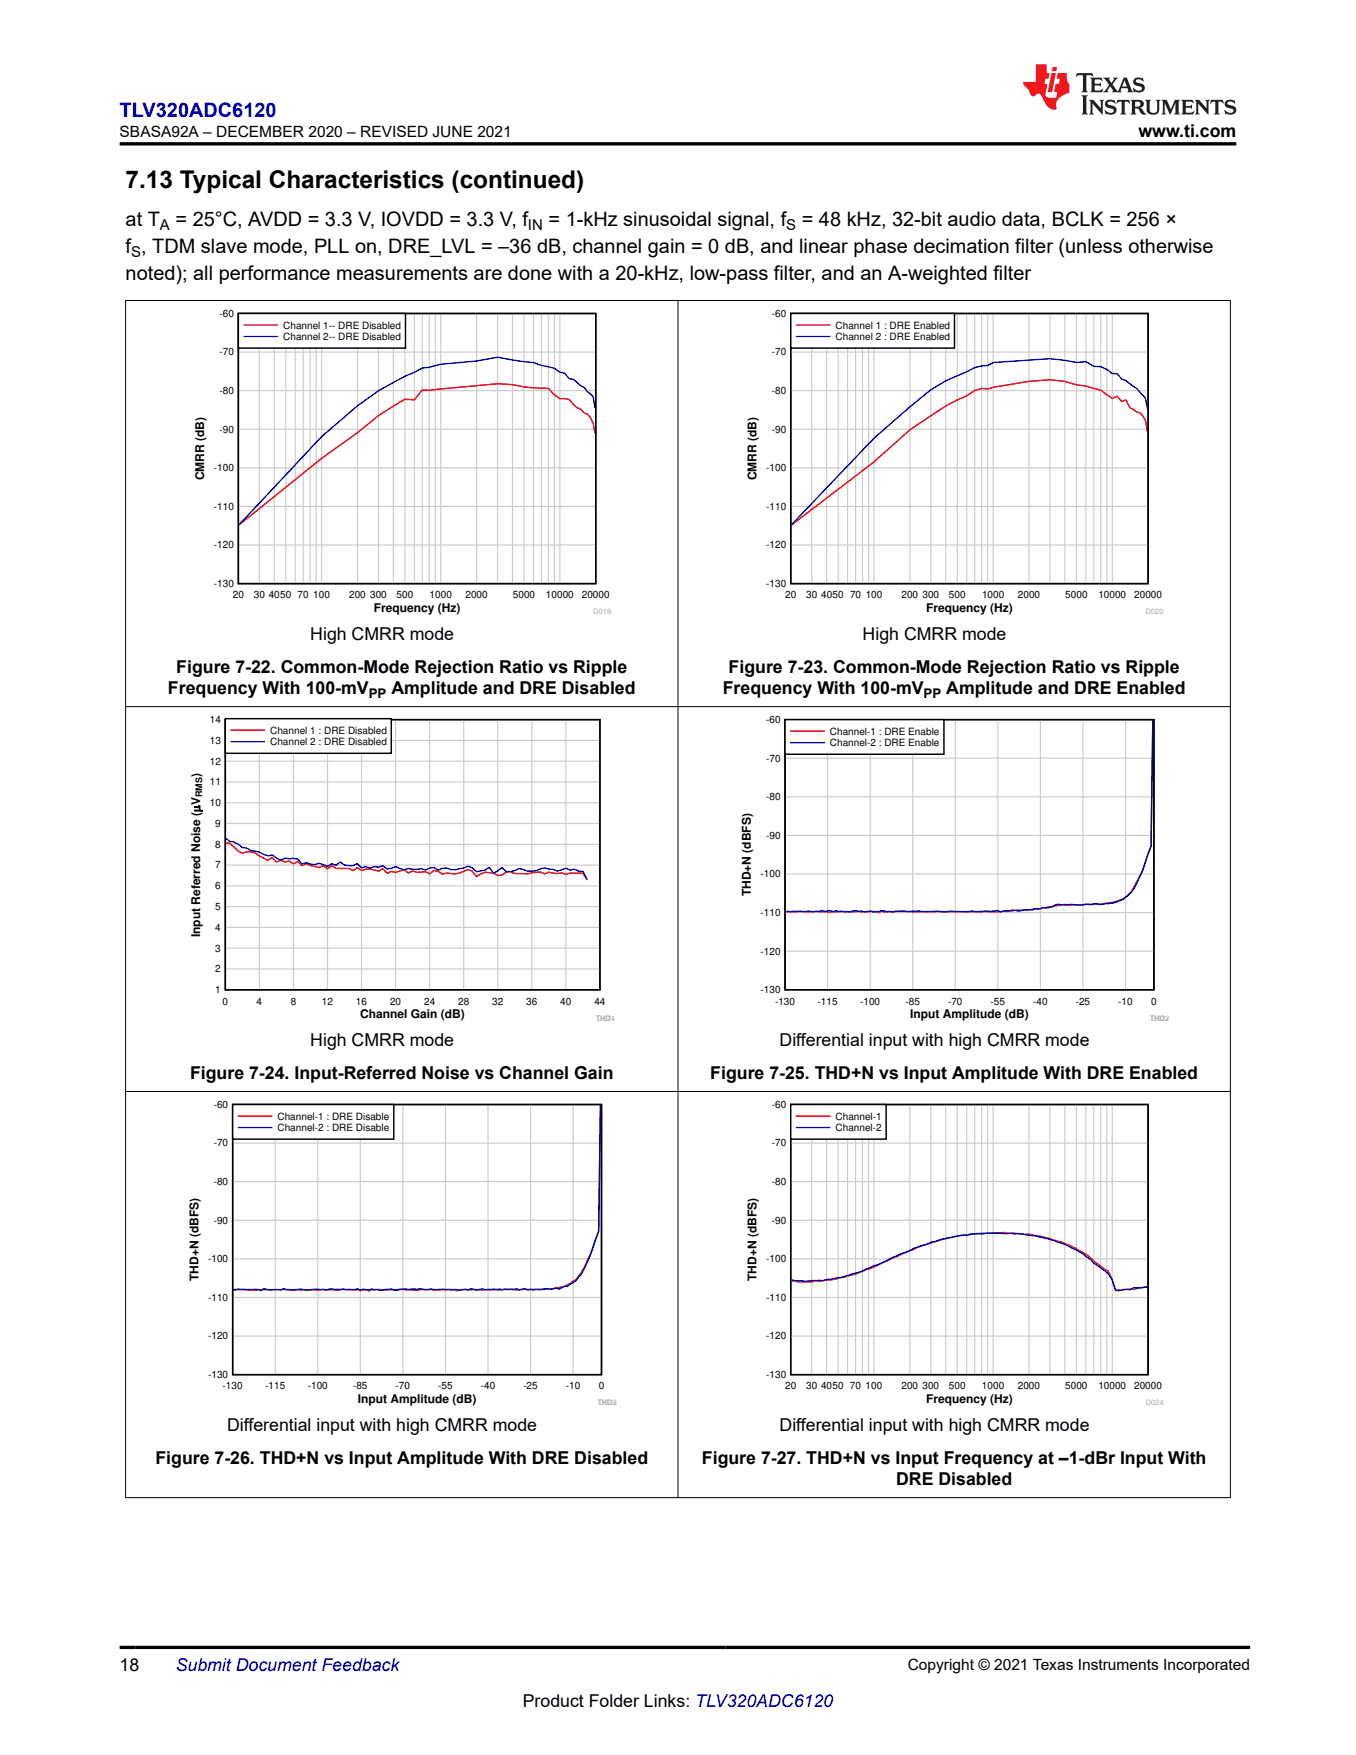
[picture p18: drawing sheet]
<svg xmlns="http://www.w3.org/2000/svg" width="216mm" height="279mm" viewBox="0 0 216 279" stroke-linecap="round" stroke-linejoin="round" font-family="sans-serif">
<defs><g id="words">
<text font-size="3.9" x="20" y="29.9">7.13 Typical Characteristics (continued)</text>
<text font-size="3.2" fill="#00f" x="19" y="18.7">TLV320ADC6120</text>
<g font-size="3.2">
<text x="20" y="40.3">f , TDM slave mode, PLL on, DRE_LVL = –36 dB, channel gain = 0 dB, and linear phase decimation filter (unless otherwise</text>
<text x="20" y="36.1">at T</text>
<text x="27.9" y="36.1">= 25°C, AVDD = 3.3 V, IOVDD = 3.3 V, f</text>
<text x="87.3" y="36.1">= 1-kHz sinusoidal signal, f</text>
<text x="127.7" y="36.1">= 48 kHz, 32-bit audio data, BCLK = 256 ×</text>
<text x="20" y="44.5">noted); all performance measurements are done with a 20-kHz, low-pass filter, and an A-weighted filter</text>
</g>
<g font-size="2.8">
<text x="181.3" y="21.8">www.ti.com</text>
<text x="49.4" y="101.9">High CMRR mode</text>
<text x="137.4" y="101.9">High CMRR mode</text>
<text x="28.1" y="107.1">Figure 7-22. Common-Mode Rejection Ratio vs Ripple</text>
<text x="116" y="107.1">Figure 7-23. Common-Mode Rejection Ratio vs Ripple</text>
<text x="26.7" y="110.5">Frequency With 100-mV</text>
<text x="62.3" y="110.5">Amplitude and DRE Disabled</text>
<text x="115.1" y="110.5">Frequency With 100-mV</text>
<text x="150.7" y="110.5">Amplitude and DRE Enabled</text>
<text x="49.4" y="166.5">High CMRR mode</text>
<text x="124.1" y="166.5">Differential input with high CMRR mode</text>
<text x="30.3" y="171.8">Figure 7-24. Input-Referred Noise vs Channel Gain</text>
<text x="113.1" y="171.8">Figure 7-25. THD+N vs Input Amplitude With DRE Enabled</text>
<text x="36.2" y="227.8">Differential input with high CMRR mode</text>
<text x="124.1" y="227.8">Differential input with high CMRR mode</text>
<text x="24.7" y="233">Figure 7-26. THD+N vs Input Amplitude With DRE Disabled</text>
<text x="111.8" y="233">Figure 7-27. THD+N vs Input Frequency at –1-dBr Input With</text>
<text x="142.7" y="236.4">DRE Disabled</text>
<text x="19" y="266.1">18</text>
<text x="83.2" y="271.7">Product Folder Links: TLV320ADC6120</text>
</g>
<text font-size="2.8" fill="#00f" x="28" y="266.1">Submit Document Feedback</text>
<g font-size="2.5">
<text x="19.1" y="21.9">SBASA92A – DECEMBER 2020 – REVISED JUNE 2021</text>
<text x="144.5" y="265.8">Copyright © 2021 Texas Instruments Incorporated</text>
</g>
<g font-size="2.4">
<text x="20.9" y="40.9">S</text>
<text x="25.5" y="36.7">A</text>
<text x="84.1" y="36.7">IN</text>
<text x="125.2" y="36.7">S</text>
</g>
<g font-size="2.1">
<text x="58.7" y="111.1">PP</text>
<text x="147.1" y="111.1">PP</text>
</g>
<g font-size="1.9">
<text x="32.5" y="76.5" transform="rotate(-90 32.5 76.5)">CMRR (dB)</text>
<text x="120.5" y="76.5" transform="rotate(-90 120.5 76.5)">CMRR (dB)</text>
<text x="59.5" y="97.4">Frequency (Hz)</text>
<text x="147.5" y="97.4">Frequency (Hz)</text>
<text x="31.8" y="123.7" transform="rotate(-90 31.8 123.7)">)</text>
<text x="119.5" y="142.7" transform="rotate(-90 119.5 142.7)">THD+N (dBFS)</text>
<text x="31.8" y="149.2" transform="rotate(-90 31.8 149.2)">Input Referred Noise (PV</text>
<text x="57.4" y="162.1">Channel Gain (dB)</text>
<text x="144.9" y="162.1">Input Amplitude (dB)</text>
<text x="31.6" y="203.9" transform="rotate(-90 31.6 203.9)">THD+N (dBFS)</text>
<text x="120.4" y="203.9" transform="rotate(-90 120.4 203.9)">THD+N (dBFS)</text>
<text x="57" y="223.3">Input Amplitude (dB)</text>
<text x="147.5" y="223.3">Frequency (Hz)</text>
</g>
<g font-size="1.6">
<text x="34.9" y="50.4">-60</text>
<text x="45.1" y="52.3">Channel 1-- DRE Disabled</text>
<text x="122.9" y="50.4">-60</text>
<text x="133" y="52.3">Channel 1 : DRE Enabled</text>
<text x="34.9" y="56.6">-70</text>
<text x="45.1" y="54.2">Channel 2-- DRE Disabled</text>
<text x="122.9" y="56.6">-70</text>
<text x="133" y="54.2">Channel 2 : DRE Enabled</text>
<text x="34.9" y="62.7">-80</text>
<text x="122.9" y="62.7">-80</text>
<text x="34.9" y="68.9">-90</text>
<text x="122.9" y="68.9">-90</text>
<text x="34.1" y="75">-100</text>
<text x="122" y="75">-100</text>
<text x="34.1" y="81.2">-110</text>
<text x="122" y="81.2">-110</text>
<text x="34.1" y="87.3">-120</text>
<text x="122" y="87.3">-120</text>
<text x="34.1" y="93.4">-130</text>
<text x="37.1" y="95.3">20</text>
<text x="40.4" y="95.3">30</text>
<text x="42.8" y="95.3">4050</text>
<text x="47.4" y="95.3">70</text>
<text x="49.9" y="95.3">100</text>
<text x="55.6" y="95.3">200</text>
<text x="58.9" y="95.3">300</text>
<text x="63.1" y="95.3">500</text>
<text x="68.4" y="95.3">1000</text>
<text x="74.1" y="95.3">2000</text>
<text x="81.7" y="95.3">5000</text>
<text x="86.9" y="95.3">10000</text>
<text x="92.6" y="95.3">20000</text>
<text x="122" y="93.4">-130</text>
<text x="125" y="95.3">20</text>
<text x="128.4" y="95.3">30</text>
<text x="130.7" y="95.3">4050</text>
<text x="135.3" y="95.3">70</text>
<text x="137.8" y="95.3">100</text>
<text x="143.5" y="95.3">200</text>
<text x="146.9" y="95.3">300</text>
<text x="151.1" y="95.3">500</text>
<text x="156.4" y="95.3">1000</text>
<text x="162.1" y="95.3">2000</text>
<text x="169.6" y="95.3">5000</text>
<text x="174.9" y="95.3">10000</text>
<text x="180.6" y="95.3">20000</text>
<text x="33.4" y="118.4">13</text>
<text x="33.4" y="115.1">14</text>
<text x="43" y="116.8">Channel 1 : DRE Disabled</text>
<text x="43" y="118.7">Channel 2 : DRE Disabled</text>
<text x="122" y="115.1">-60</text>
<text x="132.1" y="117">Channel-1 : DRE Enable</text>
<text x="132.1" y="118.8">Channel-2 : DRE Enable</text>
<text x="33.4" y="125">11</text>
<text x="33.4" y="121.7">12</text>
<text x="122" y="121.2">-70</text>
<text x="33.4" y="128.3">10</text>
<text x="34.3" y="131.6">9</text>
<text x="122" y="127.4">-80</text>
<text x="34.3" y="134.9">8</text>
<text x="122" y="133.5">-90</text>
<text x="34.3" y="141.6">6</text>
<text x="34.3" y="138.3">7</text>
<text x="121.1" y="139.7">-100</text>
<text x="34.3" y="148.2">4</text>
<text x="34.3" y="144.9">5</text>
<text x="121.1" y="145.8">-110</text>
<text x="34.3" y="154.8">2</text>
<text x="34.3" y="151.5">3</text>
<text x="121.1" y="152">-120</text>
<text x="34.3" y="158.1">1</text>
<text x="35.4" y="159.9">0</text>
<text x="40.9" y="159.9">4</text>
<text x="46.3" y="159.9">8</text>
<text x="51.3" y="159.9">12</text>
<text x="56.7" y="159.9">16</text>
<text x="62.1" y="159.9">20</text>
<text x="67.5" y="159.9">24</text>
<text x="72.9" y="159.9">28</text>
<text x="78.4" y="159.9">32</text>
<text x="83.8" y="159.9">36</text>
<text x="89.2" y="159.9">40</text>
<text x="94.6" y="159.9">44</text>
<text x="121.1" y="158.1">-130</text>
<text x="123.4" y="159.9">-130</text>
<text x="130.2" y="159.9">-115</text>
<text x="137" y="159.9">-100</text>
<text x="144.2" y="159.9">-85</text>
<text x="150.9" y="159.9">-70</text>
<text x="157.7" y="159.9">-55</text>
<text x="164.5" y="159.9">-40</text>
<text x="171.3" y="159.9">-25</text>
<text x="178.1" y="159.9">-10</text>
<text x="183.3" y="159.9">0</text>
<text x="34" y="176.4">-60</text>
<text x="44.2" y="178.3">Channel-1 : DRE Disable</text>
<text x="122.9" y="176.4">-60</text>
<text x="133" y="178.3">Channel-1</text>
<text x="34" y="182.5">-70</text>
<text x="44.2" y="180.1">Channel-2 : DRE Disable</text>
<text x="122.9" y="182.5">-70</text>
<text x="133" y="180.1">Channel-2</text>
<text x="34" y="188.7">-80</text>
<text x="122.9" y="188.7">-80</text>
<text x="34" y="194.8">-90</text>
<text x="122.9" y="194.8">-90</text>
<text x="33.1" y="200.9">-100</text>
<text x="122" y="200.9">-100</text>
<text x="33.1" y="207.1">-110</text>
<text x="122" y="207.1">-110</text>
<text x="33.1" y="213.2">-120</text>
<text x="122" y="213.2">-120</text>
<text x="33.1" y="219.4">-130</text>
<text x="35.5" y="221.2">-130</text>
<text x="42.2" y="221.2">-115</text>
<text x="49" y="221.2">-100</text>
<text x="56.2" y="221.2">-85</text>
<text x="63" y="221.2">-70</text>
<text x="69.8" y="221.2">-55</text>
<text x="76.6" y="221.2">-40</text>
<text x="83.3" y="221.2">-25</text>
<text x="90.1" y="221.2">-10</text>
<text x="95.3" y="221.2">0</text>
<text x="122" y="219.4">-130</text>
<text x="125" y="221.2">20</text>
<text x="128.4" y="221.2">30</text>
<text x="130.7" y="221.2">4050</text>
<text x="135.3" y="221.2">70</text>
<text x="137.8" y="221.2">100</text>
<text x="143.5" y="221.2">200</text>
<text x="146.9" y="221.2">300</text>
<text x="151.1" y="221.2">500</text>
<text x="156.3" y="221.2">1000</text>
<text x="162.1" y="221.2">2000</text>
<text x="169.6" y="221.2">5000</text>
<text x="174.9" y="221.2">10000</text>
<text x="180.6" y="221.2">20000</text>
</g>
<text font-size="1.4" x="32.2" y="126.9" transform="rotate(-90 32.2 126.9)">RMS</text>
<g font-size="1.2" fill="#a8a8a8">
<text x="94.5" y="97.8">D019</text>
<text x="182.4" y="97.8">D020</text>
<text x="94.8" y="162.5">THD+</text>
<text x="95.1" y="162.5">D021</text>
<text x="183" y="162.5">THD+</text>
<text x="183.3" y="162.5">D022</text>
<text x="95.1" y="223.7">THD+</text>
<text x="95.4" y="223.7">D023</text>
<text x="182.4" y="223.7">D024</text>
</g>
</g></defs>
<path d="M38 49.9h56.9v43h-56.9z" fill="none" stroke="#000" stroke-width=".23"/>
<g fill="none" stroke="#cbcbcb" stroke-width=".18">
<path d="M38 56.1h56.9M41.3 49.9v43M43.7 49.9v43M45.5 49.9v43M47 49.9v43M48.3 49.9v43M49.4 49.9v43M50.3 49.9v43M51.2 49.9v43M56.9 49.9v43M60.3 49.9v43M62.6 49.9v43"/>
<path d="M64.5 49.9v43M66 49.9v43M67.2 49.9v43M68.3 49.9v43M69.3 49.9v43M70.2 49.9v43M75.9 49.9v43M79.2 49.9v43M81.6 49.9v43M83.4 49.9v43M84.9 49.9v43M86.2 49.9v43"/>
<path d="M87.3 49.9v43M88.3 49.9v43M89.1 49.9v43M38 74.5h56.9M38 68.3h56.9M38 62.2h56.9M38 86.8h56.9M38 80.6h56.9"/>
</g>
<path d="M94.7 69l-.3-1.6-.4-1-.5-.5-.5-.1-.5-.7-.6-.2-1.3-1.3-.7-.1h-.8l-.8-.6-1-1.1a24.6 24.6 0 0 1-5.7-.6l-2.4-.1-10.9 1.1-1.1-.1-1.2 1.6-1.5-.1-4.2 2.6-3.4 2.7-5.7 4.1-13.1 10.6" fill="none" stroke="#f00" stroke-width=".23"/>
<path d="M94.7 65l-.3-1.8-.9-.9-.5-.6-.5-.3-1.2-1-.7-.1-.7-.8-.8-.3-.8-.6-2.1-.4-1.3-.5-3.3-.4-2.4-.4-3.3 .6-5.7 .5-1.9 .5-1.1 .1-1.2 .7a42.4 42.4 0 0 0-9.1 5.3l-5.7 4.9-13.1 14" fill="none" stroke="#00f" stroke-width=".23"/>
<path d="M38 49.9h26.6v5.5h-26.6z" fill-rule="evenodd" fill="#fff"/>
<path d="M38 49.9h26.6v5.5h-26.6zM125.9 49.9h56.9v43h-56.9z" fill="none" stroke="#000" stroke-width=".23"/>
<path d="M38.9 51.7h5.3M182.7 68.8l-.3-1.9-.5-.7-.4-.5-.5-.1-1.1-.7-.6-1.2-.7 .2-.7-.8-.8 .3-1.8-1.3-2.4-.6-1.5-.2-1.8-.6-2.4-.2-3.4 .2-5.7 1-.8 .2-1-.1-1.1 .4-1.3 .8-3.3 1.6-5.7 3.8-5.7 5.1-13.2 10.1" fill="none" stroke="#f00" stroke-width=".23"/>
<path d="M38.9 53.6h5.3M182.7 65.1l-.3-1.7-.5-.5a5.5 5.5 0 0 0-2-1.8l-.6-.5-.7-.3-.7-.8h-.8l-.9-.7-.9-.4-1.1-.1-1.3-.7-1.5 .1-4.2-.6-9.1 .6-.8 .5-1 .1-1.1 .2-1.3 .7a24.7 24.7 0 0 0-9 5.6l-5.7 5-13.2 13.7" fill="none" stroke="#00f" stroke-width=".23"/>
<g fill="none" stroke="#cbcbcb" stroke-width=".18">
<path d="M125.9 56.1h56.9M129.2 49.9v43M131.6 49.9v43M133.5 49.9v43M135 49.9v43M136.2 49.9v43M137.3 49.9v43M138.3 49.9v43M139.2 49.9v43M144.9 49.9v43M148.2 49.9v43M150.6 49.9v43"/>
<path d="M152.4 49.9v43M153.9 49.9v43M155.2 49.9v43M156.3 49.9v43M157.3 49.9v43M158.1 49.9v43M163.8 49.9v43M167.2 49.9v43M169.6 49.9v43M171.4 49.9v43M172.9 49.9v43M174.2 49.9v43"/>
<path d="M175.3 49.9v43M176.2 49.9v43M177.1 49.9v43M125.9 74.5h56.9M125.9 68.3h56.9M125.9 62.2h56.9M125.9 86.8h56.9M125.9 80.6h56.9"/>
</g>
<path d="M125.9 49.9h26.1v5.5h-26.1z" fill-rule="evenodd" fill="#fff"/>
<path d="M125.9 49.9h26.1v5.5h-26.1zM35.9 114.6h59.6v43h-59.6z" fill="none" stroke="#000" stroke-width=".23"/>
<path d="M126.8 51.7h5.3M36 134.3l.6-.1 1.3 1.3 .7 .3a2.3 2.3 0 0 1 2.7 .5l1.4 .7 .6-.5 .7 .7 .7-.2 .7 .2 .6-.1 .7 .4 .7-.4 .7 .7 .7-.3 .6 .3 1.4 .3 .7-.3 .6 .5 .7-.5 .7 .4 2 .1 .7 .3 .7-.5 .7 .5a3.6 3.6 0 0 1 2.7 .1l.7-.4 .6 .7 .7-.3 .7 .2 1.3-.5 .7 .6 .7-.3 .7 .2 1.3-.1 .7 .4 .7-.6 .7 .1 .6 .5 .7-.2a4.3 4.3 0 0 0 3.4-.6l.7 .3 .7 .9 1.3-.7 1.4 .1 .7 .4 .6-.1 .7-.5h.7a6.4 6.4 0 0 0 3.4 .2l1.3-.2 .7 .3 .7-.2 1.3 .2 .7-.1 .7 .2 .7-.2h2l.7 1.1" fill="none" stroke="#f00" stroke-width=".23"/>
<path d="M126.8 53.6h5.3M36 133.5l.6 .4 .6 .2 .7 .3 .7 .5 .7 .1 .6 .4 1.4 .3 1.4 .6 .6-.2 1.4 .9 .7-.4 .6 .1h.7l.7 .1 .7 .8 .7-.3 1.3 .4 .7-.3 1.3 .5 .7-.4 .7 .3 .7-.6a2.3 2.3 0 0 0 2.7 .3l.7 .7 .6-.2 .7 .2 .7-.2 .7 .1 .7-.3 .6 .5 1.4-.3 1.3 .5 .7-.2 1.4 .1 .7-.1 .6 .2 .7-.3 .7-.1 .7 .4 .6-.3h.7l.7 .2 .7 .1 1.3-.3 .7-.3 .7 .3 .7 .6 1.3-.3 .7-.4 .7 .9 1.3-.9 .7 .7 1.4-.2 .6-.3 .7 .1a3.3 3.3 0 0 0 2.7-.1l.7-.1 1.4 .2 .6 .3 1.4-.5 .7 .3 .7-.1 .6 .3h.7l.7 1.3" fill="none" stroke="#00f" stroke-width=".23"/>
<g fill="none" stroke="#cbcbcb" stroke-width=".18">
<path d="M35.9 117.9h59.6M41.3 114.6v43M46.7 114.6v43M52.1 114.6v43M57.6 114.6v43M63 114.6v43M68.4 114.6v43M73.8 114.6v43M79.3 114.6v43M84.7 114.6v43M90.1 114.6v43M35.9 137.7h59.6"/>
<path d="M35.9 134.4h59.6M35.9 131.1h59.6M35.9 127.8h59.6M35.9 124.5h59.6M35.9 121.2h59.6M35.9 154.3h59.6M35.9 151h59.6M35.9 147.6h59.6M35.9 144.3h59.6M35.9 141h59.6"/>
</g>
<path d="M35.9 114.4h26.4v5.5h-26.4z" fill-rule="evenodd" fill="#fff"/>
<path d="M35.9 114.4h26.4v5.5h-26.4zM125 114.6h58.7v43h-58.7z" fill="none" stroke="#000" stroke-width=".23"/>
<path d="M36.8 116.2h5.3M183.6 114.7l-.3 19.9-.5 1.3a22.9 22.9 0 0 1-2.7 6.1 4.6 4.6 0 0 1-3.2 1.7l-1.8 .3-2.2-.1-.5 .2-1.8-.1-.4 .2-.5-.2h-.4l-1.8 .4-.5-.1-1.3 .4h-.5a11.6 11.6 0 0 1-3.6 .2l-1.4 .2-1.8 .1-1.8-.1-.4 .1-5.9-.1-.5 .1-.4-.1-1.4 .1-1.3-.1-1.4 .1-1.3-.1h-1.4l-.4 .1-.5-.1-.9 .1-.4-.2-.5 .3a3.1 3.1 0 0 0-1.8-.1l-1.4-.1-4.9 .1-.5-.1-2.2 .1-1.8-.1-2.2 .1" fill="none" stroke="#f00" stroke-width=".23"/>
<path d="M36.8 118.1h5.3M183.5 114.7l-.2 20.1-.5 1.1a22.3 22.3 0 0 1-2.2 5.6 6.1 6.1 0 0 1-3.2 2.2l-1.4 .2a2.97 2.97 0 0 1-1.8 0l-.4 .1-1.8 .1-3.6-.2-.5 .2a2.25 2.25 0 0 1-1.8 .4l-.9 .2h-.4l-.5 .1-1.4 .1a2.83 2.83 0 0 1-1.8 0l-1.8 .3-.4-.2-3.2 .1-.9-.1-4.5 .2-3.6-.1-.5-.1-1.3 .1h-.9a12.8 12.8 0 0 1-3.6-.1l-1.4 .2-.5-.1h-1.8l-.4-.1-.9 .2-1.4-.1-.4 .1-.5-.2-.4 .2-.5-.2-.9 .1-.4-.1-.5 .1h-1.8l-3.5 .1" fill="none" stroke="#00f" stroke-width=".23"/>
<g fill="none" stroke="#cbcbcb" stroke-width=".18">
<path d="M131.8 114.6v43M138.5 114.6v43M145.3 114.6v43M152.1 114.6v43M158.9 114.6v43M165.7 114.6v43M172.4 114.6v43M179.2 114.6v43M125 139.1h58.7M125 133h58.7M125 126.9h58.7M125 120.7h58.7"/>
<path d="M125 151.4h58.7M125 145.3h58.7"/>
</g>
<path d="M125 114.6h25.3v5.5h-25.3z" fill-rule="evenodd" fill="#fff"/>
<path d="M125 114.6h25.3v5.5h-25.3zM37 175.8h58.8v43h-58.8z" fill="none" stroke="#000" stroke-width=".23"/>
<path d="M125.9 116.4h5.3M95.6 176l-.3 20-.4 1.2a21.8 21.8 0 0 1-3.2 6.5l-.9 .6a3.7 3.7 0 0 1-2.3 .7l-.4 .2-1.8 .1h-1.4l-1.3-.1a4.8 4.8 0 0 1-2.3 0l-.9 .1a3.1 3.1 0 0 1-1.8-.1l-.9 .2-2.3-.1h-1.8a2.66 2.66 0 0 1-1.8 0l-.9 .1-.4-.2-.5 .2h-.9l-.4-.1-.9 .1-.5-.2a2.45 2.45 0 0 1-1.8 .1h-.9a3.5 3.5 0 0 0-1.8 .1l-.5-.1-1.3 .1-.5-.1h-1.3l-.5 .2-.4-.2-.9 .2-.5-.2h-2.2a3.1 3.1 0 0 1-1.8 0l-1 .1-.4-.1a3.2 3.2 0 0 1-1.8 0l-.9 .1-.5-.1-.4 .1-.5-.1-.4 .1-.5-.1-.4 .1-.9-.1h-3.2l-1.3 .1-3.5-.1" fill="none" stroke="#f00" stroke-width=".23"/>
<path d="M125.9 118.2h5.3M95.6 176l-.3 20-.4 1.2a25.1 25.1 0 0 1-2.3 5.6l-.9 1.1-.4 .3-.9 .6-.5-.1-.9 .5-.5-.1-.9 .1-3.1 .1-.5 .1-.4-.2-.9 .2-.5-.2-.4 .1-2.3-.1-.9 .2-1.3-.1-.5-.1a2.12 2.12 0 0 1-1.8 0l-.5 .2-.4-.2a3.2 3.2 0 0 1-1.8 .1l-.5 .1-3.1-.2-.5 .1h-.9l-.4-.1-2.8 .1a2.94 2.94 0 0 1-1.8-.1l-1.8 .2-.4-.1-.9-.1-.5 .2-.9-.2-.4 .2-.5-.2-.4 .1-.9-.1-.5 .1-.4-.1h-2.3l-.5 .2-.4-.1-2.7 .1-.9-.2-1.4 .2-.9-.1-.4-.1-.5 .1h-.9a2.98 2.98 0 0 1-1.8-.1l-.4 .3-.9-.3-3.5 .1" fill="none" stroke="#00f" stroke-width=".23"/>
<g fill="none" stroke="#cbcbcb" stroke-width=".18">
<path d="M43.8 175.8v43.1M50.6 175.8v43.1M57.4 175.8v43.1M64.1 175.8v43.1M70.9 175.8v43.1M77.7 175.8v43.1M84.5 175.8v43.1M91.3 175.8v43.1M37 194.3h58.8M37 188.1h58.8M37 182h58.8M37 212.7h58.8"/>
<path d="M37 206.6h58.8M37 200.4h58.8"/>
</g>
<path d="M37 175.8h25.7v5.6h-25.7z" fill-rule="evenodd" fill="#fff"/>
<path d="M37 175.8h25.7v5.6h-25.7zM125.9 175.8h56.9v43h-56.9z" fill="none" stroke="#000" stroke-width=".23"/>
<path d="M38 177.7h5.3M126 203.9l.5 .1a17.3 17.3 0 0 0 4.6-.1 26.4 26.4 0 0 0 9.7-3l4.1-1.8 2.3-.9a33.3 33.3 0 0 1 12-1.9h2.3a24.3 24.3 0 0 1 9.8 2.5l.6 .3a5.6 5.6 0 0 1 2.3 1.7l2.3 1.6 .6 1.3 .5 1.7 2.9-.1 2.2-.4" fill="none" stroke="#f00" stroke-width=".23"/>
<path d="M38 179.5h5.3M126 203.7l2.2 .3 1.1-.1h1.8l.5-.2a14.9 14.9 0 0 0 4.6-1l.6-.2 2.3-1 .6-.1 1.7-.8a48.4 48.4 0 0 1 9.2-3.5l1.7-.3a43.9 43.9 0 0 1 12.7-.1l.6 .3a16.4 16.4 0 0 1 5.1 1.7l1.8 1 1.1 .8 .6 .6 1.1 .8a4.3 4.3 0 0 1 2.3 3.5l.6 .1 1.2-.3 .5 .1 .6-.3 2.2-.1" fill="none" stroke="#00f" stroke-width=".23"/>
<g fill="none" stroke="#cbcbcb" stroke-width=".18">
<path d="M129.2 175.8v43.1M131.6 175.8v43.1M133.4 175.8v43.1M134.9 175.8v43.1M136.2 175.8v43.1M137.3 175.8v43.1M138.3 175.8v43.1M139.2 175.8v43.1M144.9 175.8v43.1M148.2 175.8v43.1M150.6 175.8v43.1M152.4 175.8v43.1"/>
<path d="M153.9 175.8v43.1M155.2 175.8v43.1M156.3 175.8v43.1M157.3 175.8v43.1M158.1 175.8v43.1M163.8 175.8v43.1M167.2 175.8v43.1M169.5 175.8v43.1M171.4 175.8v43.1M172.9 175.8v43.1M174.2 175.8v43.1M175.3 175.8v43.1"/>
<path d="M176.2 175.8v43.1M177.1 175.8v43.1M125.9 194.3h56.9M125.9 188.1h56.9M125.9 182h56.9M125.9 212.7h56.9M125.9 206.6h56.9M125.9 200.4h56.9"/>
</g>
<path d="M125.9 175.8h15.2v5.6h-15.2z" fill-rule="evenodd" fill="#fff"/>
<path d="M125.9 175.8h15.2v5.6h-15.2z" fill="none" stroke="#000" stroke-width=".23"/>
<path d="M126.8 177.7h5.3" fill="none" stroke="#f00" stroke-width=".23"/>
<path d="M126.8 179.5h5.3" fill="none" stroke="#00f" stroke-width=".23"/>
<path d="M19.9 47.8h176.1M20 47.8v190.7M107.9 47.8v190.7M195.9 47.8v190.7M19.9 112.5h176.1M19.9 173.8h176.1M19.9 238.4h176.1" fill="none" stroke="#000" stroke-width=".16"/>
<path d="M171.5 11.6l-.2 .6a1.04 1.04 0 0 1 1.1-.2v2.3l-.2 .4h1l-.2-.4v-2.2a.65 .65 0 0 1 .9 0l.2 .1-.2-.6zM173.6 12.4l.2 .3v1.6l-.2 .4h1.9l.1-.6a1.17 1.17 0 0 1-1.3 .3v-.8h.6l.4 .2v-.7l-.4 .2h-.6v-.5l.2-.2a1.36 1.36 0 0 1 1.1 .3l-.2-.5zM175.7 12.4l.9 1.1-.6 .8-.4 .4h.9l-.2-.2 .5-.8 .4 .8-.2 .2h1.6l-.2-.2 .2-.5h.9l.1 .5-.1 .2h.9l-.2-.4-.8-1.9h-.5l-.9 2.1-.9-1.1 .9-1h-.8l.2 .2-.4 .6-.4-.6 .2-.2zM179 12.8l.4 1h-.7zM180.7 12.5a.65 .65 0 0 0-.2 .7 .65 .65 0 0 0 .6 .5l.6 .1 .1 .3a.79 .79 0 0 1-.7 .4 .79 .79 0 0 1-.7-.5l.1 .7 .2-.1a.93 .93 0 0 0 1.1 0 .93 .93 0 0 0 .4-.9 1.46 1.46 0 0 0-1.2-.6l-.1-.3a1.09 1.09 0 0 1 1.2 .2l-.2-.6h-.2a1.05 1.05 0 0 0-1 .1zM172.2 15.2l.2 .4v2.2l-.2 .4h1l-.2-.4v-2.2l.2-.4zM173.4 15.9l.2 .4v1.5l-.2 .4h.8l-.3-.4 .1-1.3 1.6 1.8v-2l.2-.4h-.7l.1 .2 .1 1.1-1.2-1.3zM176.2 16a.65 .65 0 0 0-.2 .8 .65 .65 0 0 0 .6 .4l.6 .2 .1 .2a.79 .79 0 0 1-.7 .4 .79 .79 0 0 1-.7-.5l.1 .7 .2-.1a.93 .93 0 0 0 1.1 .1 .93 .93 0 0 0 .4-1 1.46 1.46 0 0 0-1.2-.5l-.1-.4a1.09 1.09 0 0 1 1.2 .2l-.1-.6h-.3a1.07 1.07 0 0 0-1 .1zM177.9 15.9l-.1 .6a.63 .63 0 0 1 .8-.3v1.6l-.3 .4h1l-.2-.4v-1.6a.81 .81 0 0 1 .9 .3l-.2-.6zM180 15.9l.2 .4v1.5l-.2 .4h1l-.2-.2-.1-.7h.3a.87 .87 0 0 1 .6 .7 .64 .64 0 0 0 .9 .1l-.2-.1-.5-.7-.3-.1a.61 .61 0 0 0 .6-.6 .61 .61 0 0 0-.5-.7zM180.8 16.2h.1a.47 .47 0 0 1 .5 .1 .47 .47 0 0 1 .1 .5l-.1 .1-.7 .1zM182.3 15.9l.2 .2a2.27 2.27 0 0 0 .4 2 1.04 1.04 0 0 0 1.7-.7v-1.3l.2-.2h-.8l.2 .4v1.1a.6 .6 0 0 1-.6 .6 .6 .6 0 0 1-.6-.6v-1.1l.3-.4zM184.9 15.9l.2 .4v1.5l-.2 .4h.8l-.3-.4v-1.4l.9 1.9 .9-1.9v1.4l-.3 .4h1l-.2-.4v-1.5l.2-.4h-.8l-.7 1.5-.6-1.5zM188.1 15.9l.2 .4v1.5l-.2 .4h1.9l.1-.6a1.17 1.17 0 0 1-1.3 .3v-.8h.6l.4 .2v-.6l-.4 .2h-.6v-.6l.2-.1a1.01 1.01 0 0 1 1 .3l-.1-.6zM190.2 15.9l.3 .4v1.5l-.3 .4h.8l-.2-.4v-1.3l1.6 1.8v-2l.2-.4h-.7l.2 .2v1.1l-1.2-1.3zM192.8 15.9l-.1 .6a.63 .63 0 0 1 .8-.3v1.6l-.3 .4h1l-.2-.4v-1.6a.81 .81 0 0 1 .9 .3l-.2-.6zM195.2 16a.65 .65 0 0 0-.2 .8 .65 .65 0 0 0 .6 .4l.6 .2 .2 .2a.79 .79 0 0 1-.7 .4 .79 .79 0 0 1-.7-.5l.1 .7 .2-.1a.93 .93 0 0 0 1 .1 .93 .93 0 0 0 .5-1 1.46 1.46 0 0 0-1.3-.5v-.4a1.09 1.09 0 0 1 1.2 .2l-.2-.6h-.3a1.06 1.06 0 0 0-1 .1z" fill="#231f20"/>
<path d="M164.9 10.3v2.7h-2a1.67 1.67 0 0 0 .7 1.1l.2 .3a1.21 1.21 0 0 0 .7 1l.3-.1a.59 .59 0 0 1 .5-.4 .59 .59 0 0 1 .5 .3l.4 .8a1.73 1.73 0 0 0 2 1.4 1.76 1.76 0 0 1 1.1-2.3l1-.3v-1.5a.91 .91 0 0 1-.4-.8v-.9h-1.5l-.2 .9h.6l-.2 .9h-.5l-.2 .9v.3l.4 .1-.1 .9h-.7a.73 .73 0 0 1-1-.7l.3-1.5h-.5l.1-.9h.5l.2-.9h-.5v-1.3zM167.4 11.6l-.6 3.1h.7l.6-3.1zM167.6 10.7l-.1 .6h.7l.1-.6z" fill="#ed1c24"/>
<path d="M19 22.9h177.8M19 262.3h180" fill="none" stroke="#000" stroke-width=".53"/>
<use href="#words"/>
</svg>
